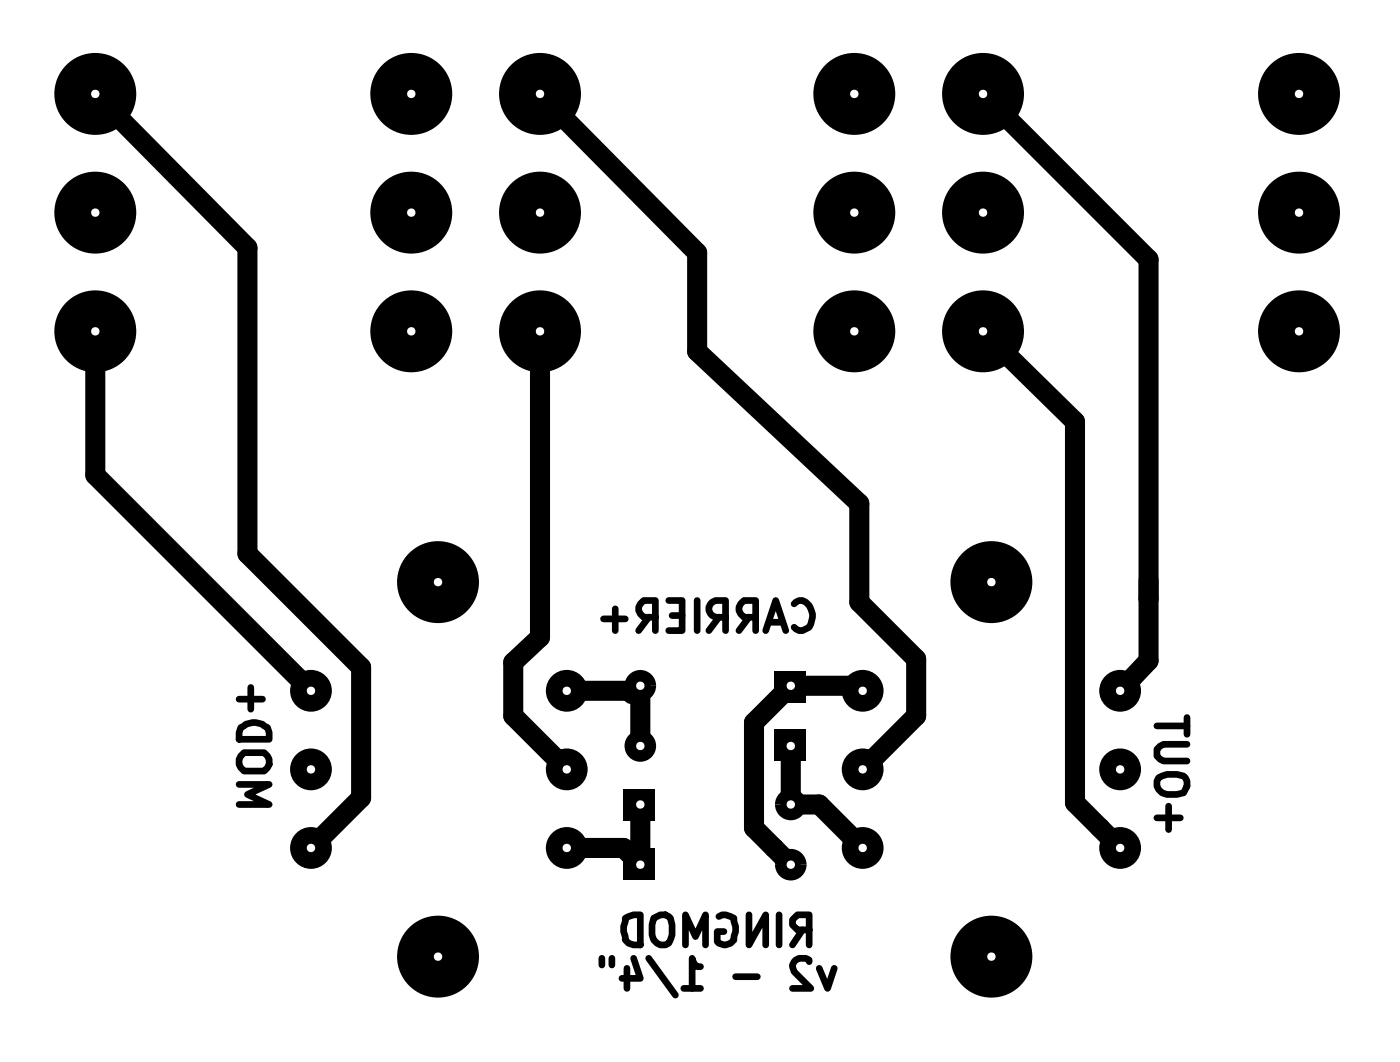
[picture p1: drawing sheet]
<svg xmlns="http://www.w3.org/2000/svg" width="71mm" height="54mm" viewBox="0 0 71 54" stroke-linecap="round" stroke-linejoin="round" font-family="sans-serif">
<path d="M4.8 4.8l7.7 7.7v15.5l5.8 5.8v6.6l-2.6 2.5M4.8 16.8v7.3l10.9 10.9M27.3 4.8l8 8v5l8.2 7.7v5l2.9 2.9v2.9l-2.7 2.7M27.3 16.8v15.5l-1.3 1.2v2.8l2.7 2.7M49.8 16.8l4.6 4.6v19.3l2.3 2.2M49.8 4.8l8.4 8.3v20.4l-1.5 1.5M28.7 35h3.5M32 35.2l.4-.5v3.1M40 37.8v2.9h1.5l2.2 2.2M43.7 35l-.2-.3h-3.5l-1.8 1.9v5.3l1.8 1.9M32.4 40.7v3.1l-.8-.9h-2.9" fill="none" stroke="#000" stroke-width="1"/>
<g fill="none" stroke="#000" stroke-width=".34">
<path d="M12.1 39.7h1.5l-1.1 .5 1.1 .5h-1.5M12.1 35.4h1.2M12.2 38.3l.2-.2h1a.54 .54 0 0 1 0 .9h-1a.52 .52 0 0 1-.2-.7zM12.2 36.8h.2a.76 .76 0 0 1 .8-.2 .76 .76 0 0 1 .4 .8h-1.5zM12.7 34.8v1.1M30.6 31.3h1.1M31.2 30.8v1.1M32.9 31.3l-.6 .6M33.2 31.3h-.6a.47 .47 0 0 1-.3-.5 .47 .47 0 0 1 .3-.4h.6v1.5M33.9 30.4h.6v1.5h-.6M34 31.2h.5M35.3 30.4v1.5"/>
<path d="M36.4 31.3l-.5 .6M36.7 31.3h-.5a.43 .43 0 0 1-.3-.5 .43 .43 0 0 1 .3-.4h.5v1.5M37.9 31.3l-.5 .6M38.3 31.3h-.6a.47 .47 0 0 1-.3-.5 .47 .47 0 0 1 .3-.4h.6v1.5M38.8 31.9l.5-1.5 .5 1.5M38.9 31.5h.7M40.2 30.6a.48 .48 0 0 1 .5-.2 .48 .48 0 0 1 .4 .4 .72 .72 0 0 1-.6 1.1l-.3-.1M58.6 36.8h1.5M58.7 39.4a1.27 1.27 0 0 1 1.3 0l.1 .4-.2 .3a.98 .98 0 0 1-1.3-.3zM60.1 37.7h-1.2l-.3 .2v.4l.3 .2h1.2M60.1 36.3v.9M30.5 48.5v.4"/>
<path d="M31 48.5v.4M31.7 46.5l.4-.2h.3v1.6h-.3l-.4-.3-.1-.4zM31.8 49v1.1M32.1 48.5l.3 1h-.9M32.9 48.5l1.3 1.9M33.1 46.5l.3-.2 .5 .1a1.04 1.04 0 0 1-.2 1.5 .57 .57 0 0 1-.7-.6zM34.6 50.1h.9M34.7 47.9v-1.6l.5 1.1 .5-1.1v1.6M35.5 49h-.2l-.2-.5v1.6M36.4 46.4a.55 .55 0 0 1 .6 0 .55 .55 0 0 1 .3 .5l-.1 .7a.53 .53 0 0 1-.9 .1v-.5h.4M37.3 49.5h1.1M37.9 46.3v1.6l.9-1.6v1.6"/>
<path d="M39.5 46.3v1.6M40.6 47.1l-.5 .8M41 47.1h-.6l-.3-.3v-.2l.3-.3h.6v1.6M41 48.7l-.2-.2h-.3a.44 .44 0 0 0-.4 .5l.1 .2 .9 .9h-1M41.5 49l.4 1.1 .3-1.1M58.6 41.4h1.2M59.2 40.8v1.2"/>
</g>
<g fill="#000">
<path d="M31.6 40h1.6v1.6h-1.6zM31.6 34.7h1.6a.8 .8 0 0 1-.8 .8 .8 .8 0 0 1-.8-.8zM31.9 34.2a.8 .8 0 0 1 .8-.2 .8 .8 0 0 1 .5 .7h-1.6l.1-.3zM31.6 37.8h1.6a.8 .8 0 0 1-.8 .8 .8 .8 0 0 1-.8-.8zM31.9 37.2a.8 .8 0 0 1 .8-.2 .8 .8 0 0 1 .5 .8h-1.6l.1-.3zM39.2 34h1.6v1.6h-1.6zM39.2 36.9h1.6v1.6h-1.6zM31.6 42.9h1.6v1.6h-1.6zM39.5 43.2a.8 .8 0 0 1 .9-.2 .8 .8 0 0 1 .4 .8h-1.6l.1-.3zM39.2 43.8h1.6a.8 .8 0 0 1-.8 .8 .8 .8 0 0 1-.8-.8zM39.5 40.2a.8 .8 0 0 1 .9-.2 .8 .8 0 0 1 .4 .7h-1.6l.1-.3zM39.2 40.7h1.6a.8 .8 0 0 1-.8 .8 .8 .8 0 0 1-.8-.8z"/>
<circle cx="4.8" cy="10.8" r="2.07"/>
<circle cx="4.8" cy="16.8" r="2.07"/>
<circle cx="4.8" cy="4.8" r="2.07"/>
<circle cx="20.8" cy="16.8" r="2.07"/>
<circle cx="20.8" cy="10.8" r="2.07"/>
<circle cx="20.8" cy="4.8" r="2.07"/>
<circle cx="27.3" cy="16.8" r="2.07"/>
<circle cx="27.3" cy="10.8" r="2.07"/>
<circle cx="27.3" cy="4.8" r="2.07"/>
<circle cx="43.3" cy="10.8" r="2.07"/>
<circle cx="43.3" cy="16.8" r="2.07"/>
<circle cx="43.3" cy="4.8" r="2.07"/>
<circle cx="49.8" cy="16.8" r="2.07"/>
<circle cx="49.8" cy="10.8" r="2.07"/>
<circle cx="49.8" cy="4.8" r="2.07"/>
<circle cx="65.8" cy="10.8" r="2.07"/>
<circle cx="65.8" cy="16.8" r="2.07"/>
<circle cx="65.8" cy="4.8" r="2.07"/>
<circle cx="15.7" cy="39" r="1.06"/>
<circle cx="15.7" cy="35" r="1.06"/>
<circle cx="22.2" cy="29.5" r="2.07"/>
<circle cx="28.7" cy="39" r="1.06"/>
<circle cx="28.7" cy="35" r="1.06"/>
<circle cx="43.7" cy="39" r="1.06"/>
<circle cx="43.7" cy="35" r="1.06"/>
<circle cx="50.2" cy="29.5" r="2.07"/>
<circle cx="56.7" cy="39" r="1.06"/>
<circle cx="56.7" cy="35" r="1.06"/>
<circle cx="15.7" cy="42.9" r="1.06"/>
<circle cx="22.2" cy="48.4" r="2.07"/>
<circle cx="28.7" cy="42.9" r="1.06"/>
<circle cx="40" cy="40.7" r=".51"/>
<circle cx="43.7" cy="42.9" r="1.06"/>
<circle cx="50.2" cy="48.4" r="2.07"/>
<circle cx="56.7" cy="42.9" r="1.06"/>
</g>
<g fill="#fff">
<path d="M56.6 38.8h.2l.1 .2-.1 .1h-.2l-.1-.1z"/>
<path d="M56.6 42.8h.2l.1 .1-.1 .2h-.2l-.1-.2z"/>
<path d="M50.1 29.3h.2l.1 .2-.1 .2h-.2l-.1-.2z"/>
<path d="M50.1 48.3h.2l.1 .1-.1 .2h-.2l-.1-.2z"/>
<path d="M56.6 34.8h.2l.1 .2-.1 .2h-.2l-.1-.2z"/>
<path d="M22.1 29.3h.2l.1 .2-.1 .2h-.2l-.1-.2z"/>
<path d="M15.6 38.8h.3l.1 .2-.1 .1h-.3l-.1-.1z"/>
<path d="M15.6 42.8h.3l.1 .1-.1 .2h-.3l-.1-.2z"/>
<path d="M15.6 34.8h.3l.1 .2-.1 .2h-.3l-.1-.2z"/>
<path d="M22.1 48.3h.2l.1 .1-.1 .2h-.2l-.1-.2z"/>
<path d="M39.9 34.5h.2l.2 .2-.2 .2h-.2l-.1-.2z"/>
<path d="M39.9 43.6h.2l.2 .2-.2 .2h-.2l-.1-.2z"/>
<path d="M39.9 37.6h.2l.2 .2-.2 .2h-.2l-.1-.2z"/>
<path d="M43.6 42.8h.2l.1 .1-.1 .2h-.2l-.1-.2z"/>
<path d="M43.6 38.8h.2l.1 .2-.1 .1h-.2l-.1-.1z"/>
<path d="M43.6 34.8h.2l.1 .2-.1 .2h-.2l-.1-.2z"/>
<path d="M39.9 40.6h.2l.2 .1-.2 .2h-.2l-.1-.2z"/>
<path d="M32.3 34.5h.2l.1 .2-.1 .2h-.2l-.1-.2z"/>
<path d="M32.3 43.6h.2l.1 .2-.1 .2h-.2l-.1-.2z"/>
<path d="M32.3 37.6h.2l.1 .2-.1 .2h-.2l-.1-.2z"/>
<path d="M28.6 34.8h.2l.1 .2-.1 .2h-.2l-.1-.2z"/>
<path d="M28.6 38.8h.2l.1 .2-.1 .1h-.2l-.1-.1z"/>
<path d="M28.6 42.8h.2l.1 .1-.1 .2h-.2l-.1-.2z"/>
<path d="M32.3 40.6h.2l.1 .1-.1 .2h-.2l-.1-.2z"/>
<path d="M43.2 4.6h.2l.1 .2-.1 .1h-.2l-.1-.1z"/>
<path d="M49.7 16.6h.2l.1 .2-.1 .2h-.2l-.1-.2z"/>
<path d="M43.2 10.6h.2l.1 .2-.1 .2h-.2l-.1-.2z"/>
<path d="M43.2 16.6h.2l.1 .2-.1 .2h-.2l-.1-.2z"/>
<path d="M49.7 10.6h.2l.1 .2-.1 .2h-.2l-.1-.2z"/>
<path d="M4.7 16.6h.2l.1 .2-.1 .2h-.2l-.1-.2z"/>
<path d="M20.7 4.6h.2l.1 .2-.1 .1h-.2l-.1-.1z"/>
<path d="M4.7 10.6h.2l.1 .2-.1 .2h-.2l-.1-.2z"/>
<path d="M4.7 4.6h.2l.1 .2-.1 .1h-.2l-.1-.1z"/>
<path d="M27.2 16.6h.2l.2 .2-.2 .2h-.2l-.1-.2z"/>
<path d="M27.2 10.6h.2l.2 .2-.2 .2h-.2l-.1-.2z"/>
<path d="M27.2 4.6h.2l.2 .2-.2 .1h-.2l-.1-.1z"/>
<path d="M20.7 16.6h.2l.1 .2-.1 .2h-.2l-.1-.2z"/>
<path d="M20.7 10.6h.2l.1 .2-.1 .2h-.2l-.1-.2z"/>
<path d="M65.7 16.6h.2l.1 .2-.1 .2h-.2l-.1-.2z"/>
<path d="M65.7 10.6h.2l.1 .2-.1 .2h-.2l-.1-.2z"/>
<path d="M65.7 4.6h.2l.1 .2-.1 .1h-.2l-.1-.1z"/>
<path d="M49.7 4.6h.2l.1 .2-.1 .1h-.2l-.1-.1z"/>
</g>
</svg>
